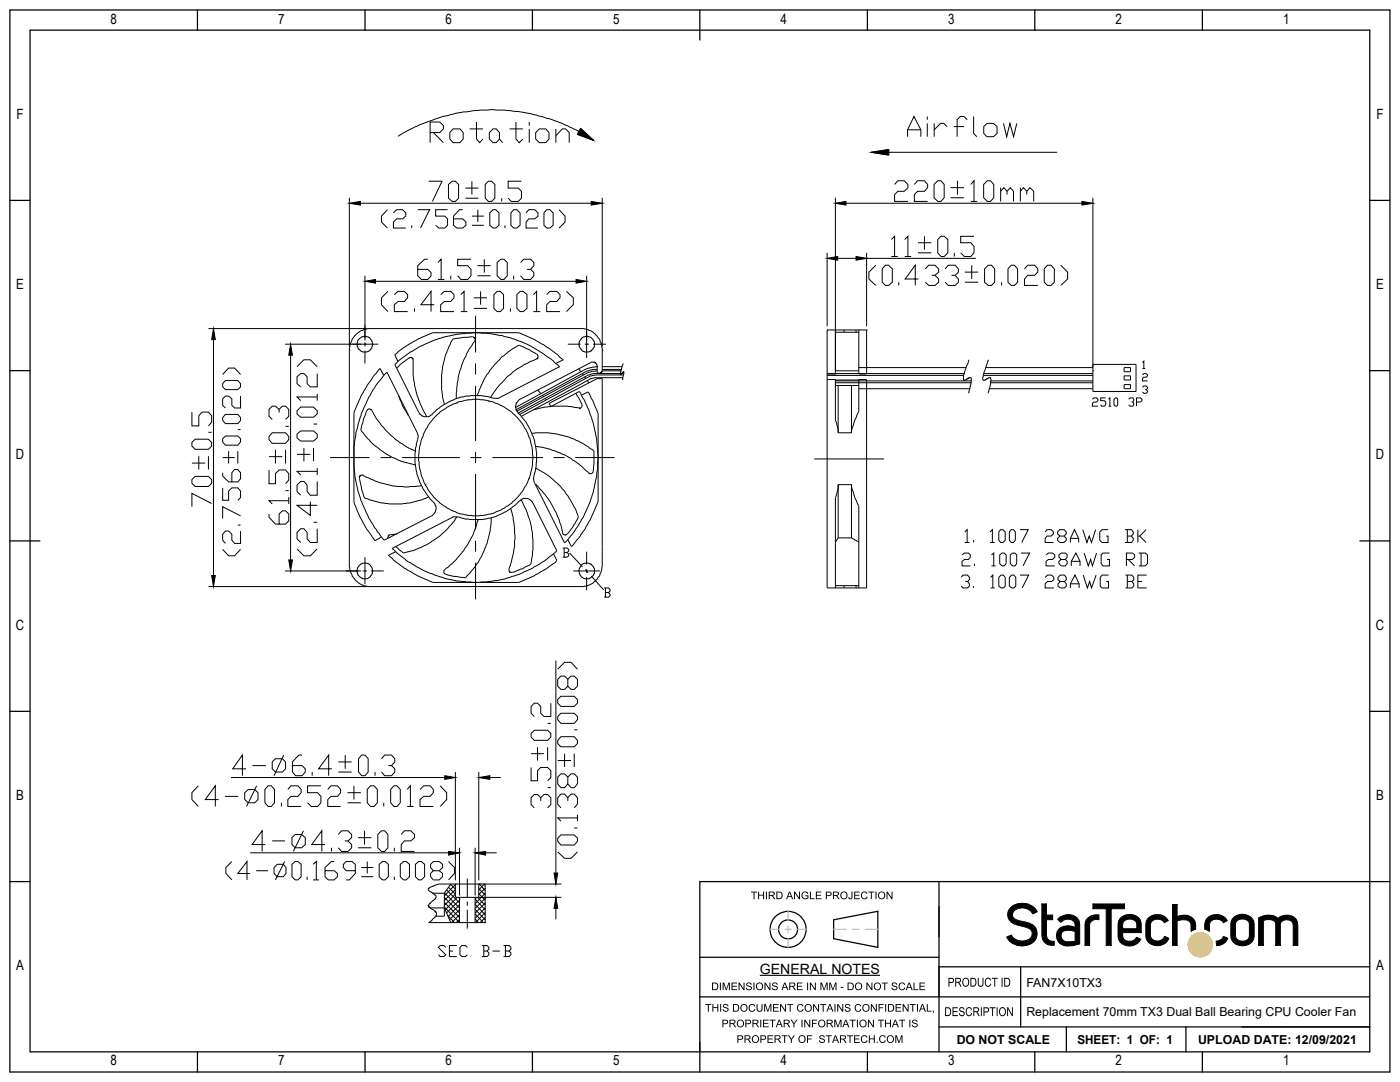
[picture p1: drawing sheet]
<svg xmlns="http://www.w3.org/2000/svg" width="279mm" height="216mm" viewBox="0 0 279 216" stroke-linecap="round" stroke-linejoin="round" font-family="sans-serif">
<defs><g id="words">
<g font-size="2.8">
<text x="22.1" y="4.7">8</text>
<text x="55.5" y="4.7">7</text>
<text x="88.9" y="4.7">6</text>
<text x="122.3" y="4.7">5</text>
<text x="155.8" y="4.7">4</text>
<text x="189.2" y="4.7">3</text>
<text x="222.6" y="4.7">2</text>
<text x="256.1" y="4.7">1</text>
<text x="3.3" y="23.7">F</text>
<text x="274.7" y="23.7">F</text>
<text x="3.2" y="57.7">E</text>
<text x="274.6" y="57.7">E</text>
<text x="3.2" y="91.6">D</text>
<text x="274.6" y="91.6">D</text>
<text x="3.2" y="125.6">C</text>
<text x="274.6" y="125.6">C</text>
<text x="3.2" y="159.6">B</text>
<text x="274.6" y="159.6">B</text>
<text x="3.2" y="193.6">A</text>
<text x="151.6" y="194.3">GENERAL NOTES</text>
<text x="274.6" y="193.6">A</text>
<text x="22.1" y="212.6">8</text>
<text x="55.5" y="212.6">7</text>
<text x="88.9" y="212.6">6</text>
<text x="122.3" y="212.6">5</text>
<text x="155.8" y="212.6">4</text>
<text x="189.2" y="212.6">3</text>
<text x="222.6" y="212.6">2</text>
<text x="256.1" y="212.6">1</text>
</g>
<g font-size="2.5">
<text x="204.8" y="197">FAN7X10TX3</text>
<text x="204.8" y="202.8">Replacement 70mm TX3 Dual Ball Bearing CPU Cooler Fan</text>
<text x="190.9" y="208.3">DO NOT SCALE</text>
<text x="215" y="208.3">SHEET: 1 OF: 1</text>
<text x="239.1" y="208.3">UPLOAD DATE: 12/09/2021</text>
</g>
</g></defs>
<!-- layer: Layer 1 -->
<g fill="none" stroke="#000" stroke-width=".2">
<path d="M201.7 181.1a3.5 3.5 0 0 1 5.3 .8l-.9 .5a2.45 2.45 0 0 0-3.9-.4l-.1 .8a2.14 2.14 0 0 0 2 1.1 2.81 2.81 0 0 1 2.8 1.9 2.33 2.33 0 0 1-2 2.8 3.5 3.5 0 0 1-4-1.6l.9-.4a2.55 2.55 0 0 0 4 .4 1.32 1.32 0 0 0-1.1-2 5.7 5.7 0 0 1-3.3-1.4 1.87 1.87 0 0 1 .3-2.5zM207.9 180.4h.9v2.2h1.3v.9h-1.3v3.2a1.23 1.23 0 0 0 1.6 1.1v.8a2.02 2.02 0 0 1-2.5-1.9zM211.1 183.4a2.66 2.66 0 0 1 4.2 .3l.2 .7v3.9a3.9 3.9 0 0 1-4.2-.2 2.04 2.04 0 0 1-.2-2.4 2.04 2.04 0 0 1 2.1-1l1.4 .4a1.47 1.47 0 0 0-.7-1.6 1.47 1.47 0 0 0-1.7 .1l-.5 .4zM211.9 186.1a2.24 2.24 0 0 1 2.7-.2v1.9a3 3 0 0 1-2.4-.2l-.3-.3-.2-.6zM216.8 183.5a2.48 2.48 0 0 1 2.5-.9v.9h-.3a1.28 1.28 0 0 0-1.5 1v4.1h-1v-4.1zM218.1 180.4h6.3v.9h-2.6v7.3h-1v-7.3h-2.7zM223.6 183.2a2.51 2.51 0 0 1 4.1 .7l.1 2.2h-3.8a1.42 1.42 0 0 0 .6 1.6 1.42 1.42 0 0 0 1.7-.1l.5-.6 .9 .4a2.49 2.49 0 0 1-2.3 1.4 2.49 2.49 0 0 1-2.2-1.5 5.9 5.9 0 0 1 .4-4.1zM224.4 183.7a1.51 1.51 0 0 1 1.9-.1 1.51 1.51 0 0 1 .6 1.7h-2.9v-.8zM229.1 183.3a2.61 2.61 0 0 1 4.1 .4l-.8 .4a1.64 1.64 0 0 0-2.7 0l-.1 2.6a1.49 1.49 0 0 0 1.4 1.1 1.49 1.49 0 0 0 1.4-1l.9 .4a2.47 2.47 0 0 1-2.3 1.5 2.47 2.47 0 0 1-2.3-1.4 5.7 5.7 0 0 1 .4-4zM234 180.5h.9v2.4a2.41 2.41 0 0 1 3.7 1.7v.8l-.9 .4v-1.2a1.18 1.18 0 0 0-1.4-1.1l-1.4 .3v4.8h-.9zM240.9 183.3a2.61 2.61 0 0 1 4 .4l-.7 .4a1.55 1.55 0 0 0-1.6-.7 1.55 1.55 0 0 0-1.2 1.1v1.3l-1-.4 .2-1.6zM242.7 187.8a1.4 1.4 0 0 0 1.5-1l.8 .4a2.29 2.29 0 0 1-2.2 1.5z"/>
<path d="M246.2 183.1a2.61 2.61 0 0 1 4 .7 6.4 6.4 0 0 1-.2 3.9 2.53 2.53 0 0 1-4.3-.3 7.1 7.1 0 0 1 .2-4zM246.8 183.8a1.73 1.73 0 0 1 2.5 .2v2.7a1.42 1.42 0 0 1-.9 1.1 1.42 1.42 0 0 1-1.5-.3l-.3-.8v-2.3zM251.2 183.1a3.4 3.4 0 0 1 3.9 .2 2.45 2.45 0 0 1 3.8 .6l.1 4.7h-.9v-4a1.34 1.34 0 0 0-1.2-1.1 1.34 1.34 0 0 0-1.4 .9v4.2h-.9v-4.2a1.48 1.48 0 0 0-2.1-.8l-.4 .1v4.9h-.9z"/>
</g>
<g fill="none" stroke="#000" stroke-width=".25">
<path d="M2 2h275.4v211.9h-275.4zM6 6h267.4v203.9h-267.4zM39.4 2v4M72.8 2v4M106.3 2v4M139.7 2v6M173.1 2v4M206.5 2v4M240 2v4M2 40h4M273.4 40h4M2 74h4"/>
<path d="M273.4 74h4M2 107.9h6M271.4 107.9h6M2 141.9h4M273.4 141.9h4M2 175.9h4M187.4 175.9v34M277.4 175.9h-137.7v38M139.7 198.9h133.7M139.7 191h47.7M166.4 183.5l8.8-1.7v7.2l-8.8-1.7zM187.4 192.9h86"/>
<path d="M203.7 192.9v12M39.4 209.9v4M72.8 209.9v4M106.3 209.9v4M173.1 209.9v4M187.4 204.9h86M206.5 209.9v4M212.8 204.9v5M236.7 204.9v5M240 209.9v4"/>
<circle cx="157.3" cy="185.4" r="1.89"/>
<circle cx="157.3" cy="185.4" r="3.6"/>
</g>
<circle cx="239.5" cy="188.5" r="2.45" fill="none" stroke="#ffc52b" stroke-width=".2"/>
<path d="M187.4 186.9v-3M187.4 183.9v-3M187.4 192.9v3M187.4 195.9v3" fill="none" stroke="#000" stroke-width=".25" stroke-dasharray="15.2 1.3 1.3 1.3"/>
<path d="M166.4 185.4h8.8" fill="none" stroke="#c0c0c0" stroke-width=".25" stroke-dasharray="15.2 1.3 1.3 1.3" stroke-dashoffset="12.7"/>
<path d="M153.7 185.4h7.2M157.3 189v-7.2" fill="none" stroke="#c0c0c0" stroke-width=".25" stroke-dasharray="15.2 1.3 1.3 1.3" stroke-dashoffset="13.6"/>
<g fill="#000">
<path d="M201.6 181.2a3.5 3.5 0 0 1 5.4 .7l-.9 .5a2.38 2.38 0 0 0-4-.2 1.25 1.25 0 0 0 1.3 1.5 4.6 4.6 0 0 1 3.3 1.4 2.46 2.46 0 0 1-.2 2.6 2.46 2.46 0 0 1-2.3 1 3.3 3.3 0 0 1-3.3-1.7l.9-.4a2.49 2.49 0 0 0 4.1 .2 1.37 1.37 0 0 0-1.3-1.8 4.8 4.8 0 0 1-3.2-1.5 2.07 2.07 0 0 1 .2-2.3zM207.9 180.4h.9v2.2h1.3v.9h-1.3v3.2a1.23 1.23 0 0 0 1.6 1.1v.8a2.01 2.01 0 0 1-2.5-1.9zM211.2 183.3a2.56 2.56 0 0 1 4.2 .7l.1 4.3a4.3 4.3 0 0 1-3.9 0 2.01 2.01 0 0 1-.7-2.3 2.01 2.01 0 0 1 2.1-1.3h.7l.9 .4-.1-.8a1.64 1.64 0 0 0-2.7-.4l-.1 .1-.6-.6zM212.1 185.9a1.29 1.29 0 0 0-.1 1.6 1.29 1.29 0 0 0 1.5 .4l1.1-.1v-1.9l-1-.3-1 .1zM216.9 183.3a2.78 2.78 0 0 1 2.4-.7v.9h-1l-.5 .3-.3 .5v4.3h-1v-4.2z" fill-rule="evenodd"/>
<path d="M223.6 183.2a2.46 2.46 0 0 1 4.2 1v1.9h-3.8v.7a1.47 1.47 0 0 0 2.6 .6l.2-.4 .9 .4a2.48 2.48 0 0 1-2.4 1.4 2.48 2.48 0 0 1-2.1-1.6l-.1-3zM224.3 183.8l-.3 .5v1h2.9v-.9a1.51 1.51 0 0 0-2.5-.7zM246.2 183.1l-.5 .6-.1 .4v2.6a2.4 2.4 0 0 0 1.7 2 2.4 2.4 0 0 0 2.5-.7l.3-.5 .2-.6v-2.5a2.42 2.42 0 0 0-1.6-1.9 2.42 2.42 0 0 0-2.5 .6zM246.9 183.7a1.52 1.52 0 0 1 2.4 .7v2.3a1.48 1.48 0 0 1-1.1 1.1 1.48 1.48 0 0 1-1.5-.6l-.1-.3v-2.6zM218.1 180.4h6.3v.9h-2.6v7.3h-1v-7.3h-2.7zM229.2 183.1a2.58 2.58 0 0 1 4 .6l-.8 .4-.5-.5a1.51 1.51 0 0 0-2.3 .9v2.3a1.51 1.51 0 0 0 1.4 1 1.51 1.51 0 0 0 1.4-1l.9 .4a2.47 2.47 0 0 1-2.3 1.5 2.47 2.47 0 0 1-2.3-1.6v-2.9l.1-.6zM234 180.5v8.1h.9v-4.8l.6-.2a1.64 1.64 0 0 1 2.2 .8v1.4l.9-.4v-.8a2.37 2.37 0 0 0-3.5-1.8l-.2 .1v-2.4zM240.9 183.2a2.62 2.62 0 0 1 4 .5l-.7 .4-.5-.5a1.46 1.46 0 0 0-2.3 .9v1.3l-1-.4 .1-1.4zM242.7 187.8h.2a1.46 1.46 0 0 0 1.3-1l.8 .4a2.18 2.18 0 0 1-2.2 1.4zM251.2 183.1v5.5h.9v-4.9a1.82 1.82 0 0 1 2.5 .5v4.4h.9v-4.2a1.34 1.34 0 0 1 1.4-.9 1.34 1.34 0 0 1 1.2 1.1v4h.9v-4a2.24 2.24 0 0 0-3.6-1.6 .4 .4 0 0 1-.7 0 3.6 3.6 0 0 0-3.5 .1z" fill-rule="evenodd"/>
</g>
<circle cx="239.5" cy="188.5" r="2.43" fill="#ffc52b"/>
<g fill="#000">
<path d="M176.9 177.9h.2l.8 1.2v-1.2h.2v1.5h-.2l-.8-1.2v1.2h-.2zM175.4 178.7a.6 .6 0 0 0 1.2 0 .6 .6 0 0 0-1.2 0zM175.2 178.7a.8 .8 0 0 1 1.6 0 .8 .8 0 0 1-1.6 0zM174.7 177.9h.2v1.5h-.2zM173.3 177.9h1.2v.2h-.5v1.3h-.2v-1.3h-.5zM172 178.1l.3-.2h.4l.4 .4-.2 .1a.53 .53 0 0 0-.8-.2 .53 .53 0 0 0 0 .8 .46 .46 0 0 0 .5 .3 .46 .46 0 0 0 .4-.4h.2a.74 .74 0 0 1-1.2 .4 .74 .74 0 0 1 0-1.2zM170.5 177.9h1.1v.2h-.9v.5h.8v.1h-.8v.5h.9v.2h-1.1zM169.9 177.9h.2v1a.42 .42 0 0 1-.4 .5 .42 .42 0 0 1-.4-.4h.2v.1a.23 .23 0 0 0 .3 .2 .23 .23 0 0 0 .1-.3zM167.9 178.7a.57 .57 0 0 0 1.1 0 .57 .57 0 0 0-1.1 0zM167.7 178.7a.76 .76 0 0 1 1.5 0 .76 .76 0 0 1-1.5 0zM166.4 178.1v.5h.5a.26 .26 0 0 0 .3-.2 .26 .26 0 0 0-.3-.3zM166.2 177.9h.7a.42 .42 0 0 1 .5 .4 .42 .42 0 0 1-.4 .4l.6 .7h-.3l-.4-.6-.2-.1h-.3v.7h-.2zM165 178.1v.5h.6a.28 .28 0 0 0 .2-.3 .28 .28 0 0 0-.4-.2zM164.8 177.9h.6a.46 .46 0 0 1 .6 .4 .46 .46 0 0 1-.6 .5h-.4v.6h-.2zM162.8 177.9h1.1v.2h-.9v.5h.9v.1h-.9v.5h1v.2h-1.2zM161.6 177.9h.2v1.3h.8v.2h-1zM160.1 178.1a.7 .7 0 0 1 1.2 .2l-.2 .1a.59 .59 0 0 0-.8-.2 .59 .59 0 0 0-.1 .8 .59 .59 0 0 0 .8 .2l.1-.1v-.3h-.4v-.1l.6-.1v.6a.82 .82 0 0 1-1.1 .1 .82 .82 0 0 1-.1-1.2zM158.5 177.9h.2l.8 1.2v-1.2h.2v1.5h-.2l-.8-1.2v1.2h-.2zM157.6 178.1l-.3 .7h.5zM157.5 177.9h.2l.6 1.5h-.2l-.2-.4h-.6l-.2 .4h-.2zM155.1 178.1v1.1a.62 .62 0 0 0 .9-.5 .62 .62 0 0 0-.9-.6zM154.9 177.9h.6a.76 .76 0 0 1 .7 .8 .76 .76 0 0 1-.7 .7h-.6zM153.6 178.1v.5h.4a.26 .26 0 0 0 .4-.2 .26 .26 0 0 0-.3-.3zM153.4 177.9h.7a.42 .42 0 0 1 .5 .4 .42 .42 0 0 1-.4 .4l.5 .7h-.2l-.4-.6-.3-.1h-.2v.7h-.2zM152.9 177.9h.2v1.5h-.2zM151.3 177.9h.2v.6h.8v-.6h.2v1.5h-.2v-.7h-.8v.7h-.2zM149.9 177.9h1.2v.2h-.5v1.3h-.2v-1.3h-.5z"/>
<path d="M183.5 196.1h1.1v.1h-.9v.5h.8v.2h-.8v.5h.9v.2h-1.1zM182.3 196.1h.2v1.3h.8v.2h-1zM181.4 196.2l-.2 .8h.5zM181.3 196.1h.2l.7 1.5h-.3l-.1-.5h-.7l-.1 .5h-.3zM179.5 196.2l.3-.1h.4l.4 .4h-.2a.53 .53 0 0 0-.7-.2 .53 .53 0 0 0-.1 .8 .46 .46 0 0 0 .5 .3 .46 .46 0 0 0 .4-.4l.2 .1a.74 .74 0 0 1-1.2 .3 .74 .74 0 0 1 0-1.2zM178.1 196.1a.6 .6 0 0 1 1 .4h-.2a.33 .33 0 0 0-.4-.3 .33 .33 0 0 0-.3 .4 .78 .78 0 0 1 .9 .7 .64 .64 0 0 1-.7 .3 .64 .64 0 0 1-.5-.5h.2a.37 .37 0 0 0 .4 .4 .37 .37 0 0 0 .3-.5l-.1-.1a.56 .56 0 0 1-.5-.1 .56 .56 0 0 1-.2-.6zM176 196.1h1.2v.1h-.5v1.4h-.2v-1.4h-.5zM174.6 196.8a.57 .57 0 0 0 1.1 0 .57 .57 0 0 0-1.1 0zM174.4 196.8a.76 .76 0 0 1 1.5 0 .76 .76 0 0 1-1.5 0zM172.9 196.1h.2l.8 1.1v-1.1h.2v1.5h-.2l-.8-1.2v1.2h-.2zM170.8 196.8a.6 .6 0 0 0 1.2 0 .6 .6 0 0 0-1.2 0zM170.6 196.8a.76 .76 0 0 1 1.5 0 .76 .76 0 0 1-1.5 0zM169.4 196.2v1.2a.62 .62 0 0 0 .8-.6 .62 .62 0 0 0-.8-.6zM169.2 196.1h.5a.76 .76 0 0 1 .7 .7 .76 .76 0 0 1-.7 .8h-.5zM167.8 196.9h.5v.2h-.5zM165.5 196.1h.3l.4 1.3 .5-1.3h.2v1.5h-.1v-1.3l-.5 1.3h-.2l-.4-1.3v1.3h-.2zM163.7 196.1h.3l.5 1.3 .4-1.3h.3v1.5h-.2v-1.3l-.5 1.3h-.1l-.5-1.3v1.3h-.2zM161.6 196.1h.2l.8 1.1v-1.1h.2v1.5h-.2l-.8-1.2v1.2h-.2zM161.1 196.1h.2v1.5h-.2zM159 196.1h1.1v.1h-.9v.5h.9v.2h-.9v.5h1v.2h-1.2zM157.7 196.2v.5h.4a.26 .26 0 0 0 .4-.2 .26 .26 0 0 0-.3-.3zM157.5 196.1h.7a.42 .42 0 0 1 .5 .3 .42 .42 0 0 1-.4 .5l.5 .7h-.2l-.4-.6-.3-.1h-.2v.7h-.2zM156.6 196.2l-.2 .8h.5zM156.5 196.1h.2l.7 1.5h-.3l-.2-.5h-.6l-.2 .5h-.2zM154.2 196.1a.6 .6 0 0 1 1 .4h-.2a.33 .33 0 0 0-.4-.3 .33 .33 0 0 0-.3 .4 .78 .78 0 0 1 .9 .7 .64 .64 0 0 1-.6 .3 .64 .64 0 0 1-.6-.5h.2a.37 .37 0 0 0 .4 .4 .37 .37 0 0 0 .3-.5v-.1a.56 .56 0 0 1-.6-.1 .56 .56 0 0 1-.1-.6zM152.6 196.1h.2l.8 1.1v-1.1h.2v1.5h-.2l-.8-1.2v1.2h-.2zM151.1 196.8a.57 .57 0 0 0 1.1 0 .57 .57 0 0 0-1.1 0zM150.9 196.8a.76 .76 0 0 1 1.5 0 .76 .76 0 0 1-1.5 0zM150.4 196.1h.2v1.5h-.2zM149.1 196.1a.6 .6 0 0 1 .9 .4h-.2a.33 .33 0 0 0-.3-.3 .33 .33 0 0 0-.3 .4 .78 .78 0 0 1 .8 .7 .64 .64 0 0 1-.6 .3 .64 .64 0 0 1-.5-.5h.1a.37 .37 0 0 0 .5 .4 .37 .37 0 0 0 .3-.5l-.1-.1a.56 .56 0 0 1-.6-.1 .56 .56 0 0 1-.1-.6zM147.4 196.1h.2l.8 1.1v-1.1h.2v1.5h-.2l-.8-1.2v1.2h-.2zM146 196.1h1.1v.1h-.9v.5h.8v.2h-.8v.5h.9v.2h-1.1zM144.2 196.1h.3l.4 1.3 .5-1.3h.3v1.5h-.2v-1.3l-.5 1.3h-.2l-.4-1.3v1.3h-.2zM143.7 196.1h.2v1.5h-.2zM142.3 196.2v1.2a.62 .62 0 0 0 .9-.6 .62 .62 0 0 0-.9-.6zM142.1 196.1h.5a.76 .76 0 0 1 .8 .7 .76 .76 0 0 1-.7 .8h-.6z"/>
<path d="M200.6 195.3v1.4a.69 .69 0 0 0 .8-.7 .69 .69 0 0 0-.8-.7zM200.4 195.1h.5a.91 .91 0 0 1 .7 .9 .91 .91 0 0 1-.7 .9h-.5zM199.9 195.1h.2v1.8h-.2zM198 195.1h1.1v.2h-.5v1.6h-.2v-1.6h-.4zM196.7 195.3a.59 .59 0 0 1 .7-.2 .59 .59 0 0 1 .4 .5h-.2a.47 .47 0 0 0-.6-.3 .47 .47 0 0 0-.3 .7 .48 .48 0 0 0 .3 .7 .48 .48 0 0 0 .6-.4h.2a.67 .67 0 0 1-.8 .6 .67 .67 0 0 1-.5-.9zM195.1 195.1h.2v1a.41 .41 0 0 0 .4 .6 .41 .41 0 0 0 .4-.6v-1h.2v1a.6 .6 0 0 1-.6 .8 .6 .6 0 0 1-.6-.8zM193.9 195.3v1.4a.69 .69 0 0 0 .8-.7 .69 .69 0 0 0-.8-.7zM193.7 195.1h.5a.91 .91 0 0 1 .7 .9 .91 .91 0 0 1-.7 .9h-.5zM192.4 195.5a.72 .72 0 0 0-.1 .7 .72 .72 0 0 0 .6 .5 .72 .72 0 0 0 .3-.9 .72 .72 0 0 0-.7-.5zM192.2 195.3a.75 .75 0 0 1 1 0 .75 .75 0 0 1 .2 .9 .7 .7 0 0 1-.8 .7 .7 .7 0 0 1-.6-.9zM190.8 195.3v.6h.4a.3 .3 0 0 0 .4-.3 .3 .3 0 0 0-.3-.3zM190.6 195.1h.7a.48 .48 0 0 1 .5 .4 .48 .48 0 0 1-.4 .6l.5 .8h-.2l-.4-.7-.3-.1h-.2v.8h-.2zM189.5 195.3v.7h.4a.32 .32 0 0 0 .3-.4 .32 .32 0 0 0-.4-.3zM189.3 195.1h.5a.53 .53 0 0 1 .6 .5 .53 .53 0 0 1-.6 .6h-.3v.7h-.2z"/>
<path d="M178.7 206.6h.3l.4 1.3 .5-1.3h.2v1.5h-.2v-1.3l-.4 1.3h-.2l-.4-1.3v1.3h-.2zM177.2 207.3a.57 .57 0 0 0 1.1 0 .57 .57 0 0 0-1.1 0zM177 207.3a.76 .76 0 0 1 1.5 0 .76 .76 0 0 1-1.5 0zM175.6 206.8l.4-.2h.4l.4 .4h-.2a.53 .53 0 0 0-.8-.1 .53 .53 0 0 0-.1 .8 .46 .46 0 0 0 .5 .2 .46 .46 0 0 0 .4-.3h.2a.74 .74 0 0 1-1.2 .4 .74 .74 0 0 1 0-1.2zM174.9 207.9h.3v.2h-.3zM173.4 206.6h.2v.6h.8v-.6h.2v1.5h-.2v-.7h-.8v.7h-.2zM172 206.8l.3-.2h.4l.4 .4h-.2a.53 .53 0 0 0-.8-.1 .53 .53 0 0 0 0 .8 .46 .46 0 0 0 .4 .2 .46 .46 0 0 0 .4-.3h.2a.74 .74 0 0 1-1.1 .4 .74 .74 0 0 1 0-1.2zM170.5 206.6h1v.2h-.8v.4h.8v.2h-.8v.5h.9v.2h-1.1zM169 206.6h1.2v.2h-.5v1.3h-.2v-1.3h-.5zM167.8 206.7v.6h.5a.26 .26 0 0 0 .3-.3 .26 .26 0 0 0-.3-.3zM167.6 206.6h.7a.42 .42 0 0 1 .5 .3 .42 .42 0 0 1-.4 .5l.6 .7h-.3l-.4-.6-.2-.1h-.3v.7h-.2zM166.7 206.7l-.2 .8h.5zM166.6 206.6h.2l.7 1.5h-.3l-.1-.5h-.7l-.1 .5h-.2zM164.8 206.6h1.2v.2h-.5v1.3h-.2v-1.3h-.5zM163.6 206.7a.6 .6 0 0 1 1 .3h-.2a.33 .33 0 0 0-.4-.3 .33 .33 0 0 0-.2 .4 .78 .78 0 0 1 .8 .7 .64 .64 0 0 1-.6 .3 .64 .64 0 0 1-.6-.5h.2a.37 .37 0 0 0 .4 .4 .37 .37 0 0 0 .4-.5h-.1a.56 .56 0 0 1-.6-.2 .56 .56 0 0 1-.1-.5zM161.1 206.6h1v.2h-.8v.4h.7v.2h-.7v.7h-.2zM159.5 207.3a.6 .6 0 0 0 1.2 0 .6 .6 0 0 0-1.2 0zM159.3 207.3a.8 .8 0 0 1 1.6 0 .8 .8 0 0 1-1.6 0zM157.2 206.6h.3l.4 .7 .5-.7h.2l-.6 .9v.6h-.2v-.6zM156 206.6h1.2v.2h-.5v1.3h-.2v-1.3h-.5zM154.8 206.7v.6h.4a.26 .26 0 0 0 .4-.3 .26 .26 0 0 0-.3-.3zM154.6 206.6h.6a.42 .42 0 0 1 .6 .3 .42 .42 0 0 1-.4 .5l.5 .7h-.2l-.4-.6-.3-.1h-.2v.7h-.2zM153.2 206.6h1.1v.2h-.9v.4h.8v.2h-.8v.5h.9v.2h-1.1zM152 206.8v.5h.5a.28 .28 0 0 0 .2-.4 .28 .28 0 0 0-.4-.1zM151.8 206.6h.5a.47 .47 0 0 1 .6 .4 .47 .47 0 0 1-.6 .5h-.3v.6h-.2zM150.2 207.3a.6 .6 0 0 0 1.2 0 .6 .6 0 0 0-1.2 0zM150 207.3a.8 .8 0 0 1 1.6 0 .8 .8 0 0 1-1.6 0zM148.8 206.7v.6h.4a.26 .26 0 0 0 .4-.3 .26 .26 0 0 0-.3-.3zM148.6 206.6h.7a.42 .42 0 0 1 .5 .3 .42 .42 0 0 1-.4 .5l.5 .7h-.2l-.4-.6-.3-.1h-.2v.7h-.2zM147.4 206.8v.5h.5a.28 .28 0 0 0 .2-.4 .28 .28 0 0 0-.3-.1zM147.2 206.6h.5a.47 .47 0 0 1 .6 .4 .47 .47 0 0 1-.5 .5h-.4v.6h-.2z"/>
<path d="M182.2 203.6a.6 .6 0 0 1 .9 .3h-.2a.33 .33 0 0 0-.3-.3 .33 .33 0 0 0-.3 .4 .78 .78 0 0 1 .8 .7 .64 .64 0 0 1-.6 .3 .64 .64 0 0 1-.5-.5h.1a.37 .37 0 0 0 .5 .4 .37 .37 0 0 0 .3-.5h-.1a.56 .56 0 0 1-.6-.2 .56 .56 0 0 1-.1-.6zM181.5 203.5h.2v1.5h-.2zM179.4 203.5h1.2v.1h-.5v1.4h-.2v-1.4h-.5zM178.7 203.6l-.3 .8h.5zM178.6 203.5h.2l.6 1.5h-.2l-.2-.5h-.6l-.2 .5h-.2zM176.6 203.5h.2v.6h.8v-.6h.2v1.5h-.2v-.7h-.8v.7h-.2zM175.2 203.5h1.2v.1h-.5v1.4h-.2v-1.4h-.5zM173.2 203.5h.2l.8 1.2v-1.2h.2v1.5h-.2l-.8-1.2v1.2h-.2zM171.7 204.2a.57 .57 0 0 0 1.1 0 .57 .57 0 0 0-1.1 0zM171.5 204.2a.76 .76 0 0 1 1.5 0 .76 .76 0 0 1-1.5 0zM171 203.5h.2v1.5h-.2zM169.6 203.5h1.2v.1h-.5v1.4h-.2v-1.4h-.5zM168.8 203.6l-.3 .8h.6zM168.7 203.5h.2l.6 1.5h-.2l-.2-.5h-.6l-.2 .5h-.2zM166.5 203.5h.3l.4 1.3 .5-1.3h.2v1.5h-.1v-1.3l-.5 1.3h-.2l-.4-1.3v1.3h-.2zM165.2 203.6v.5h.4a.26 .26 0 0 0 .4-.2 .26 .26 0 0 0-.3-.3zM165 203.5h.7a.42 .42 0 0 1 .5 .3 .42 .42 0 0 1-.4 .5l.5 .7h-.2l-.4-.6-.3-.1h-.2v.7h-.2zM163.5 204.2a.57 .57 0 0 0 1.1 0 .57 .57 0 0 0-1.1 0zM163.3 204.2a.76 .76 0 0 1 1.5 0 .76 .76 0 0 1-1.5 0zM162.1 203.5h1v.1h-.8v.5h.7v.2h-.7v.7h-.2zM160.5 203.5h.2l.8 1.2v-1.2h.2v1.5h-.2l-.8-1.2v1.2h-.2zM160 203.5h.2v1.5h-.2zM157.8 203.5h.2l.5 .7 .4-.7h.3l-.6 .8v.7h-.2v-.7zM156.6 203.6v.5h.4a.26 .26 0 0 0 .4-.2 .26 .26 0 0 0-.3-.3zM156.4 203.5h.7a.42 .42 0 0 1 .5 .3 .42 .42 0 0 1-.4 .5l.5 .7h-.2l-.4-.6-.3-.1h-.2v.7h-.2zM155.5 203.6l-.2 .8h.5zM155.4 203.5h.2l.6 1.5h-.2l-.2-.5h-.6l-.2 .5h-.2zM153.6 203.5h1.2v.1h-.5v1.4h-.2v-1.4h-.5zM152.3 203.5h1.1v.1h-.9v.5h.8v.2h-.8v.5h.9v.2h-1.1zM151.7 203.5h.2v1.5h-.2zM150.4 203.6v.5h.4a.26 .26 0 0 0 .4-.2 .26 .26 0 0 0-.4-.3zM150.2 203.5h.6a.42 .42 0 0 1 .6 .3 .42 .42 0 0 1-.4 .5l.5 .7h-.3l-.4-.6-.2-.1h-.2v.7h-.2zM149 203.6v.6h.5a.28 .28 0 0 0 .2-.4 .28 .28 0 0 0-.4-.2zM148.8 203.5h.5a.46 .46 0 0 1 .6 .4 .46 .46 0 0 1-.6 .5h-.3v.6h-.2zM147.2 204.2a.6 .6 0 0 0 1.2 0 .6 .6 0 0 0-1.2 0zM147 204.2a.8 .8 0 0 1 1.6 0 .8 .8 0 0 1-1.6 0zM145.8 203.6v.5h.4a.26 .26 0 0 0 .4-.2 .26 .26 0 0 0-.3-.3zM145.6 203.5h.7a.42 .42 0 0 1 .5 .3 .42 .42 0 0 1-.4 .5l.5 .7h-.2l-.4-.6-.3-.1h-.2v.7h-.2zM144.4 203.6v.6h.5a.28 .28 0 0 0 .2-.4 .28 .28 0 0 0-.3-.2zM144.2 203.5h.5a.47 .47 0 0 1 .6 .4 .47 .47 0 0 1-.5 .5h-.4v.6h-.2z"/>
<path d="M186.2 201.7h.2l-.2 .5zM185 200.4h.2v1.3h.7v.2h-.9zM184.1 200.5l-.3 .7h.5zM184 200.4h.2l.6 1.5h-.2l-.2-.5h-.6l-.2 .5h-.2zM183 200.4h.2v1.5h-.2zM181.6 200.4h1.2v.1h-.5v1.4h-.2v-1.4h-.5zM180.1 200.4h.2l.8 1.1v-1.1h.2v1.5h-.2l-.8-1.2v1.2h-.2zM178.7 200.4h1.1v.1h-.9v.5h.9v.2h-.9v.5h1v.2h-1.2zM177.4 200.5v1.2a.62 .62 0 0 0 .9-.6 .62 .62 0 0 0-.9-.6zM177.2 200.4h.5a.76 .76 0 0 1 .8 .7 .76 .76 0 0 1-.7 .8h-.6zM176.7 200.4h.2v1.5h-.2zM175.3 200.4h1.1v.1h-.9v.5h.7v.2h-.7v.7h-.2zM173.8 200.4h.2l.8 1.1v-1.1h.2v1.5h-.2l-.8-1.2v1.2h-.2zM172.3 201.1a.57 .57 0 0 0 1.1 0 .57 .57 0 0 0-1.1 0zM172.1 201.1a.76 .76 0 0 1 1.5 0 .76 .76 0 0 1-1.5 0zM170.8 200.5l.3-.2 .4 .1 .4 .4h-.2a.53 .53 0 0 0-.8-.2 .53 .53 0 0 0-.1 .8 .46 .46 0 0 0 .5 .3 .46 .46 0 0 0 .4-.4l.2 .1a.74 .74 0 0 1-1.1 .3 .74 .74 0 0 1 0-1.2zM168.8 200.4a.6 .6 0 0 1 .9 .4h-.2a.33 .33 0 0 0-.3-.3 .33 .33 0 0 0-.3 .4 .78 .78 0 0 1 .8 .7 .64 .64 0 0 1-.6 .3 .64 .64 0 0 1-.5-.5h.1a.37 .37 0 0 0 .5 .3 .37 .37 0 0 0 .3-.4l-.1-.1a.56 .56 0 0 1-.6-.1 .56 .56 0 0 1-.1-.6zM167.1 200.4h.2l.8 1.1v-1.1h.2v1.5h-.2l-.8-1.2v1.2h-.2zM166.5 200.4h.2v1.5h-.2zM165.6 200.5l-.2 .7h.5zM165.5 200.4h.2l.6 1.5h-.2l-.2-.5h-.6l-.2 .5h-.2zM163.7 200.4h1.2v.1h-.5v1.4h-.2v-1.4h-.5zM162.3 200.4h.2l.8 1.1v-1.1h.2v1.5h-.2l-.8-1.2v1.2h-.2zM160.8 201.1a.57 .57 0 0 0 1.1 0 .57 .57 0 0 0-1.1 0zM160.6 201.1a.76 .76 0 0 1 1.5 0 .76 .76 0 0 1-1.5 0zM159.2 200.5l.4-.2 .4 .1 .4 .4h-.2a.53 .53 0 0 0-.8-.2 .53 .53 0 0 0-.1 .8 .46 .46 0 0 0 .5 .3 .46 .46 0 0 0 .4-.4l.2 .1a.74 .74 0 0 1-1.2 .3 .74 .74 0 0 1 0-1.2zM157.1 200.4h1.2v.1h-.5v1.4h-.2v-1.4h-.5zM155.7 200.4h.2l.8 1.1v-1.1h.2v1.5h-.2l-.8-1.2v1.2h-.2zM154.3 200.4h1.1v.1h-.9v.5h.8v.2h-.8v.5h.9v.2h-1.1zM152.5 200.4h.3l.4 1.2 .5-1.2h.3v1.5h-.2v-1.3l-.5 1.3h-.2l-.4-1.3v1.3h-.2zM151 200.4h.2v.8a.4 .4 0 0 0 .3 .5 .4 .4 0 0 0 .5-.2v-1.1h.2v.8a.6 .6 0 0 1-.6 .7 .6 .6 0 0 1-.6-.7zM149.6 200.5l.3-.2 .4 .1 .4 .4h-.2a.53 .53 0 0 0-.8-.2 .53 .53 0 0 0 0 .8 .46 .46 0 0 0 .4 .3 .46 .46 0 0 0 .4-.4l.2 .1a.74 .74 0 0 1-1.1 .3 .74 .74 0 0 1 0-1.2zM148 201.1a.57 .57 0 0 0 1.1 0 .57 .57 0 0 0-1.1 0zM147.7 201.1a.8 .8 0 0 1 1.6 0 .8 .8 0 0 1-1.6 0zM146.5 200.5v1.2a.62 .62 0 0 0 .8-.6 .62 .62 0 0 0-.8-.6zM146.3 200.4h.5a.76 .76 0 0 1 .7 .7 .76 .76 0 0 1-.7 .8h-.5zM144.4 200.4a.6 .6 0 0 1 1 .4h-.2a.33 .33 0 0 0-.4-.3 .33 .33 0 0 0-.3 .4 .78 .78 0 0 1 .9 .7 .64 .64 0 0 1-.7 .3 .64 .64 0 0 1-.5-.5h.2a.37 .37 0 0 0 .4 .3 .37 .37 0 0 0 .3-.4l-.1-.1a.56 .56 0 0 1-.5-.1 .56 .56 0 0 1-.2-.6zM143.7 200.4h.2v1.5h-.2zM142.2 200.4h.2v.6h.8v-.6h.2v1.5h-.2v-.7h-.8v.7h-.2zM140.8 200.4h1.2v.1h-.5v1.4h-.2v-1.4h-.5z"/>
<path d="M201 201h.2l.8 1.4v-1.4h.1v1.8h-.2l-.7-1.4v1.4h-.2zM199.7 201.3a.72 .72 0 0 0-.1 .8 .72 .72 0 0 0 .7 .4 .72 .72 0 0 0 .3-.8 .72 .72 0 0 0-.7-.5zM199.6 201.2a.75 .75 0 0 1 1-.1 .75 .75 0 0 1 .1 1 .7 .7 0 0 1-.8 .7 .7 .7 0 0 1-.5-.9zM198.9 201h.2v1.8h-.2zM197.5 201h1.2v.2h-.5v1.6h-.2v-1.6h-.5zM196.5 201.2v.6h.3a.32 .32 0 0 0 .4-.3 .32 .32 0 0 0-.4-.3zM196.3 201h.5a.53 .53 0 0 1 .6 .5 .53 .53 0 0 1-.6 .5h-.3v.8h-.2zM195.7 201h.2v1.8h-.2zM194.4 201.2v.6h.5a.3 .3 0 0 0 .3-.3 .3 .3 0 0 0-.3-.3zM194.2 201h.7a.48 .48 0 0 1 .5 .4 .48 .48 0 0 1-.4 .5l.5 .9h-.2l-.4-.7-.2-.1h-.3v.8h-.2zM192.9 201.2a.59 .59 0 0 1 .7-.2 .59 .59 0 0 1 .4 .5h-.2a.47 .47 0 0 0-.6-.3 .47 .47 0 0 0-.3 .7 .48 .48 0 0 0 .3 .6 .48 .48 0 0 0 .6-.4l.2 .1a.67 .67 0 0 1-.8 .5 .67 .67 0 0 1-.5-.8zM191.6 201.1a.54 .54 0 0 1 .6-.1 .54 .54 0 0 1 .3 .5h-.2a.31 .31 0 0 0-.4-.4 .31 .31 0 0 0-.1 .5 .58 .58 0 0 1 .7 .7 .58 .58 0 0 1-.8 .4l-.3-.3v-.2h.2a.36 .36 0 0 0 .1 .4 .36 .36 0 0 0 .5-.1 .36 .36 0 0 0-.1-.5 .56 .56 0 0 1-.6-.3 .56 .56 0 0 1 .1-.6zM190.1 201h1v.2h-.8v.5h.8v.2h-.8v.6h.9v.3h-1.1zM188.8 201.2v1.3a.69 .69 0 0 0 .8-.6 .69 .69 0 0 0-.8-.7zM188.6 201h.5a.91 .91 0 0 1 .7 .9 .91 .91 0 0 1-.7 .9h-.5z"/>
</g>
<path d="M151.6 194.6h24" fill="none" stroke="#000" stroke-width=".22"/>
<!-- layer: Layer 2 -->
<g fill="none" stroke="#000" stroke-width=".2">
<path d="M69.7 39.5v29.6M79.4 27.2a37 37 0 0 1 16.4-5.2 40.6 40.6 0 0 1 11.3 1 38.2 38.2 0 0 1 11.3 5M85.6 36.2h2.6l-1.9 4M85.8 26.5h2l.7-.8v-.6l-.7-.8h-2v4.2M86.5 26.5l2 2M89.5 36.8l.7-.6h.7l.6 .6v2.7l-.6 .7h-.7l-.7-.7zM90.4 25.7h1.4l.6 .8v1.2l-.6 .8h-1.4l-.6-.8v-1.2zM92.9 39.6h2.6M92.9 37.5h2.6M93.7 25.7h2.7M94.2 36.2v2.6M95.1 24.3v3.4l.6 .8 .7-.8"/>
<path d="M96.8 36.8l.7-.6h.6l.7 .6v2.7l-.7 .7h-.6l-.7-.7zM98.4 25.7h.6l.7 .8v1.2l-.7 .8h-.6l-.7-.8v-1.2zM99.7 27.7l.6 .8M100.1 39.5v.7M101.7 25.7h2.6M103 24.3v3.4l.6 .8 .7-.8M104.1 36.2h-2.7v1.3h2l.7 .7v1.4l-.7 .6h-1.3l-.7-.6M105.6 24.3v.8M105.6 25.7v2.8M107.6 25.7h1.3l.7 .8v1.2l-.7 .8h-1.3l-.7-.8v-1.2zM110.9 27.1l1.3-1.4h.7l.7 .8v2M110.9 25.7v2.8"/>
<path d="M115.9 25.6l2.5 2.4-3.2-1.2zM120.2 39.5v29.6M166.7 39.5v35.1M173.9 30.4l3.5-.6v1.1zM174.2 30.4h36.8M178.5 36.8l.7-.7h1.3l.7 .7v.6l-.7 .8h-1.3l-.7 .6v1.4h2.7M181.1 27.3v-1.4l1.3-2.7 1.4 2.7v1.4M181.1 25.9h2.7M182.5 36.8l.6-.7h1.4l.6 .7v.6l-.6 .8h-1.4l-.6 .6v1.4h2.6M185.1 23.2v.7M185.1 24.6v2.7M186.4 36.8l.7-.7h.7l.6 .7v2.7l-.6 .7h-.7l-.7-.7z"/>
<path d="M186.4 24.6v2.7M189 25.3l-.6-.7h-.7l-1.3 1.3M189.7 39.5h2.7M189.7 37.4h2.7M190.4 25.3h2M191.1 36.1v2.7M193 23.9l-.6-.7h-.7l-.7 .7v3.4M193.7 36.8l.7-.7v4.1M194.3 23.2v3.4l.7 .7M196.3 36.8l.7-.7h.7l.6 .7v2.7l-.6 .7h-.7l-.7-.7zM197 24.6h1.3l.7 .7v1.3l-.7 .7h-1.3l-.7-.7v-1.3zM199.7 38.2l.6-.8 .7 .8v.6"/>
<path d="M199.7 37.4v2.8M200.3 24.6l.6 2.7 .6-2.7 .8 2.7 .6-2.7M201 38.2l.6-.8 .7 .8v2M203.6 38.2l.7-.8 .6 .8v.6M203.6 37.4v2.8M204.9 38.2l.7-.8 .7 .8v2M218.1 39.5v38.6h8.6v-5.4h-8.6M69.7 40.6l2.2-.4v.7zM71.9 40.6h46.1M72.8 56.1l2.1-.3v.7zM72.8 55v12.9M74.9 56.1h40.1"/>
<path d="M77.3 41.8l-1.2 1.3v1.2l1.2 1.2M77.4 58.1l-1.3 1.3v1.4l1.3 1.4M78.5 42.5l.7-.7h1.1l.7 .7v.6l-.7 .6h-1.1l-.7 .6v1.2h2.5M78.7 58.8l.7-.7h1.3l.7 .7v.6l-.7 .8h-1.3l-.7 .6v1.4h2.7M82.2 45v.5M83.4 41.8h2.3l-1.8 3.7M85.4 51.7h-.7l-1.3 1.3v2l.7 .8h1.3l.6-.8v-.6l-.6-.7h-2M87.4 52.4l.6-.7v4.1M87.4 55.8h1.3M87.9 58.8l.8-.7h1.3l.6 .7v.6l-.6 .8h-1.3l-.8 .6v1.4h2.7M89.3 41.8h-2.4v1.3h1.9l.5 .6v1.3l-.5 .5h-1.2l-.7-.5M90 55v.8"/>
<path d="M92 58.8l.6-.7v4.1M92.3 41.8h-.6l-1.2 1.3v1.9l.7 .5h1.1l.7-.5v-.7l-.7-.6h-1.8M94 51.7h-2.7v1.3h2.1l.6 .7v1.3l-.6 .8h-1.4l-.7-.8M94.2 45h2.4M94.2 43.1h2.4M94.5 59.4h2.7M95.3 55h2.6M95.3 53h2.6M95.4 41.8v2.5M95.9 58.1v2.7M96.6 51.7v2.7M97.7 42.5l.7-.7h.5l.7 .7v2.5l-.7 .5h-.5l-.7-.5z"/>
<path d="M98.6 58.8l.6-.7h.7l.6 .7v2.7l-.6 .7h-.7l-.6-.7zM99.2 52.4l.7-.7h.7l.6 .7v2.6l-.6 .8h-.7l-.7-.8zM100.8 45v.5M102.5 41.8h.7l.6 .7v2.5l-.6 .5h-.7l-.5-.5v-2.5zM102.5 55v.8M103.2 58.8l.6-.7h.6l.8 .7v2.7l-.8 .7h-.6l-.6-.7zM103.9 52.4l.6-.7h1.4l.6 .7v.6l-.6 .7h-.7M105 42.5l.5-.7h1.2l.7 .7v.6l-.7 .6h-1.2l-.5 .6v1.2h2.4M105.9 53.7l.6 .7v.6l-.6 .8h-1.4l-.6-.8M106.4 58.8l.7-.7v4.1M109.1 58.8l.6-.7h1.4l.7 .7v.6l-.7 .8h-1.4l-.6 .6v1.4h2.7M109.1 41.8h.6l.7 .7v2.5l-.7 .5h-.6l-.5-.5v-2.5z"/>
<path d="M111.6 41.8l1.2 1.3v1.2l-1.2 1.2M113 58.1l1.4 1.3v1.4l-1.4 1.4M115 55.8l2.1 .3-2.1 .4zM117.1 56.1h.1M117.1 55v16.4M118 40.2l2.2 .4-2.2 .3zM120.2 40.6h.1M165.1 51.5h.1M165.1 50.5v14.6M165.1 51.5l2.1-.3v.7zM166.7 40.6l2.1-.4v.7zM167.2 51.5h3.6"/>
<path d="M168.8 40.6h47.1M170.8 51.2l2.2 .3-2.2 .4zM173 50.5v14.6M173 51.5h21.8M174.8 52.9l-1.4 1.4v1.4l1.4 1.3M176.7 52.9h.6l.8 .8v2.6l-.8 .7h-.6l-.6-.7v-2.6zM177.9 47.8l.6-.6v4M177.9 51.2h1.3M179.4 56.3v.7M180.6 47.8l.6-.6v4M180.6 51.2h1.2M183.2 50.5h2.7"/>
<path d="M183.2 48.4h2.7M183.3 55.7h-2.7l2.1-2.8v4.1M184.5 47.2v2.6M184.7 53.7l.6-.8h1.3l.7 .8v.6l-.7 .6h-.6M186.6 54.9l.7 .8v.6l-.7 .7h-1.3l-.6-.7M187.1 47.8l.7-.6h.6l.8 .6v2.7l-.8 .7h-.6l-.7-.7zM188.6 53.7l.7-.8h1.3l.7 .8v.6l-.7 .6h-.7M190.4 50.5v.7M190.6 54.9l.7 .8v.6l-.7 .7h-1.3l-.7-.7M192.6 56.3h2.6M192.6 54.3h2.6M193.7 40.2h1.3"/>
<path d="M193.9 52.9v2.8M194.4 47.2h-2.7v1.2h2l.7 .8v1.3l-.7 .7h-1.2l-.8-.7M197.2 52.9h.7l.6 .8v2.6l-.6 .7h-.7l-.7-.7v-2.6zM199.9 56.3v.7M201.8 52.9h.6l.7 .8v2.6l-.7 .7h-.6l-.6-.7v-2.6zM204.5 53.7l.6-.8h1.4l.6 .8v.6l-.6 .6h-1.4l-.6 .8v1.3h2.6M209 52.9h.8l.6 .8v2.6l-.6 .7h-.8l-.6-.7v-2.6zM211.7 52.9l1.4 1.4v1.4l-1.4 1.3M215.9 40.2l2.2 .4-2.2 .3zM218.1 40.6h.1M41.6 65.6h31.6M42.6 65.6h.1"/>
<path d="M42.6 67.8v47M42.6 65.6l.4 2.2h-.8zM44.4 74.7l1.2-1.3h1.2l1.2 1.3M45 75.9h2.5l.5 .7v.6l-.5 .5h-2.5l-.6-.5v-.6zM48 79v2.4h-1.2l-.5-.5v-1.3l-.7-.6h-.6l-.6 .6v1.3l.6 .5M56.9 68.7h18.6M58 70.9v40.8M58 68.7l.4 2.2h-.8zM59.3 73.2l1.4-1.4h1.2l1.4 1.4M63.3 79.2h-4l.7 .7M63.3 74.5v2.7h-1.4l-.6-.6v-1.4l-.6-.7h-.7l-.7 .7v1.4l.7 .6M63.3 78.6v1.3"/>
<path d="M69.7 69.9v42.8a4.3 4.3 0 0 0 3.7 4.3h.5M69.7 69.9h.1M72.8 68.7h.1M72.8 68.3v.8M72.8 70v2.5M73.9 65.6h.1M73.9 65.6h-.5a4.5 4.5 0 0 0-3.7 4.3M73.9 65.6h42.1M76.6 74.9l.6-.6 6.1 12.1a2.41 2.41 0 0 1-.2 2.2l-.3 1.9v1.8a13.8 13.8 0 0 0 4 8.3l.2 .5-.1 .9-.7 .9-9.5 4.9a26.3 26.3 0 0 1-6.1-14.6v-4a26.3 26.3 0 0 1 6-14.3zM76.6 74.9l-.7-1.4a26.8 26.8 0 0 0-5.3 9v17.6a25.8 25.8 0 0 0 4.2 7.8l1.3-.7M79.2 73.4l2.5-2.1a.54 .54 0 0 1 .8 .6v3.1a18.5 18.5 0 0 0 2.7 8.2M79.4 72.2l-.6-1.4a26.5 26.5 0 0 1 7.6-4.4h17.1a29.9 29.9 0 0 1 8.9 5.4l-1.5 .7"/>
<path d="M79.5 78.9l.8 1.9 1.1 2.1M82.7 61.5v.7M86.7 60.8h-2.7l2-2.7v4.1M91.1 79.6v-1.2a19.3 19.3 0 0 1 3.7-10.5v-.4l-.2-.2a6.5 6.5 0 0 0-3 .2l-1.3 .2a17.7 17.7 0 0 0-2.2 7v3l.6 3M92 62.2h1.3M94.5 61.5h2.7M94.9 63v7.3M94.9 72.5v2.2M94.9 77v11M95.3 78.9a17.5 17.5 0 0 1 8.3-10l2 .9 1.6 .9 .2 .3v.4l-.2 .2a17.9 17.9 0 0 0-9.3 7.7M97.6 79.9l-.1 .1M101.9 61.5v.7"/>
<path d="M106.4 62.2h1.4M107.3 77.8l.6 .8M108.3 78.9l.2 .2M108.8 79.5l.2 .3M111.7 73.2l-12.1 6.2a4 4 0 0 1-2.3-.3l-1.2-.2h-2.2a11.7 11.7 0 0 0-7.7 3.9l-.6 .4h-1l-.9-.6-4.9-9.9a24.2 24.2 0 0 1 15.7-6.3 26.7 26.7 0 0 1 9 1.6 29.5 29.5 0 0 1 6.9 4l1.3 1.3M113.3 68.7h2.6M115 78.5l1.2 2.2v.4l-.5 .4-2.5-.5h-3l-1.5 .2-2.3 .6M115.5 73.5l.5 .7M116 67.6l.4-.4 1-.1 .9 .6a1.32 1.32 0 0 1 .2 1.5l-.5 .9-.5 .1h-.8a1.58 1.58 0 0 1-.9-2.3zM116 65.6h.5a4.5 4.5 0 0 1 3.7 4.3M116.1 78.8l1.2-.6 1 1.7 1.1 2.6v17.6a25.1 25.1 0 0 1-4.2 7.6l-1.1 1.4-.8-1.4M116.3 74.5l.1 .3"/>
<path d="M116.7 68.7h.8M116.7 75.2l.2 .3M117.1 68.7h.1M117.3 75.9l.2 .5M118.4 68.7h2.5M119.2 74l-.5 .1a3.3 3.3 0 0 0-1.9 .5l-13.6 7.5M119.2 73.7h-.9l-1 .3-14.3 7.8M119.2 73.2l-1.8 .2-1 .5-13.5 7.4M119.2 73.2h.1M120.2 74l-.1 .3-.3 .1h-.6v-1.5l-.2-.4-.4-.2h-.6l-14.2 7.4a1.71 1.71 0 0 0-.6 2.4l.2 .3M120.2 74h3.7M120.2 69.9h.1"/>
<path d="M120.2 69.9v4.1M120.2 73.2h3.9M120.2 73.7h3.8M124.3 75.4h-5.7l-.7 .1-13.8 7.6M124.4 74.8h-5.6l-.9 .2-14.2 7.7M124.4 72.5l-.5 1.7v.5l.6-.5-.3 1.6M124.5 74.5h-6.1l-1 .3-14 7.6M165.1 65.8h.1M165.1 75.7h1.6v8.1l.5 1.4 .1 1.2M165.1 65.8v51.5h7.9v-41.6h-1.6v6.4l-.8 1.8-.7 2.5M165.1 74.5h27.3M165.1 74.6h1.6"/>
<path d="M165.1 65.8h7.9M165.1 74.9h27.3M166.7 74.6h.1M166.7 74h4.7M166.7 66.3h4.7M166.7 75.8h4.7M166.7 76.9h4.7M166.7 76.4h27.1M166.7 76h27.1M167.3 76.9v9.5M168.5 65.8v.5M169.9 76.9v9.5"/>
<path d="M170.8 65.8v.5M171.3 73.4h21.5M171.4 77.6h22.2M173 65.8h.1M173 65.8v8.8h-1.6v-8.8M193.4 71.8l-1.1 3.1 .1 1 .5-.2 .5-.3 .4 .1v.9l-.5 2.1M196.3 74.5h21.8M196.3 74.9h21.8M196.7 73.4h21.4M197.3 71.8l-1 2.7-.2 1.2 .3 .2 .9-.5h.4v.1a3.2 3.2 0 0 1-.3 2.1l-.2 .9M197.4 77.6h20.7M197.7 76.4h20.4"/>
<path d="M197.7 76h20.4M218 79.7l.3-.3h.5l.3 .3v.2l-.3 .3h-.5l-.3 .3v.5h1.1M218.1 74h.1M220.7 79.4h-1v.5h.7l.3 .3v.6l-.3 .2h-.6l-.1-.2M221.2 79.7l.3-.3v1.6M222.3 79.7l.3-.3h.3l.2 .3v1.1l-.2 .2h-.3l-.3-.2zM224.3 75h1.3v.8h-1.3zM224.3 73.4h1.3v.8h-1.3zM224.3 76.7h1.3v.9h-1.3zM225.3 79.7l.2-.3h.6l.2 .5-.2 .3h-.3M228 72.3l.3-.2v1.4M228 74.8l.3-.3h.4l.3 .3-.3 .5h-.4l-.3 .2v.5h1"/>
<path d="M228 77.3l.3-.3h.4l.3 .5-.4 .2M228 73.5h.6M228.7 77.7l.3 .3-.3 .5h-.4l-.3-.3M38.3 92.4h2.7M38.3 82.2v2.8h1.4v-2l.6-.8h1.3l.6 .8v1.3l-.6 .7M38.9 95.1h2.7l.6 .6v.7l-.6 .7h-2.7l-.6-.7v-.7zM38.9 87.6h2.7l.6 .7v.7l-.6 .7h-2.7l-.6-.7v-.7zM39.7 91v2.7M41.6 86.3h.6M41.6 91v2.7M44.4 91.3h2.4M44.4 94.3v.7l1.2 1.2h1.9l.5-.7v-1.2l-.5-.6h-.7l-.5 .6v1.9"/>
<path d="M44.4 87.5l.6-.5h2.5l.5 .5v.7l-.5 .6h-2.5l-.6-.6zM44.4 97.3v2.5h1.2v-1.8l.7-.7h1.2l.5 .7v1.3l-.5 .5M45 82.7h2.5l.5 .6v.6l-.5 .6h-2.5l-.6-.6v-.6zM45.6 90v2.5M47.5 85.7h.5M47.5 90v2.5M53.7 91.1h2.6M53.7 93.8v2.7h1.3v-2l.7-.7h1.3l.6 .7v1.3l-.6 .7M54.3 86.4h2.7l.6 .7v.6l-.6 .8h-2.7l-.6-.8v-.6zM55 89.7v2.8M55.7 81.7l.6-.7h.7l.6 .7v1.4l-.6 .6M55.7 82.3v-.6l-.7-.7h-.7l-.6 .7v1.4l.6 .6"/>
<path d="M57 97.9h.6M57 85.1h.6M57 89.7v2.8M57.6 99.9h-3.9l.6 .7M57.6 99.2v1.4M59.3 86.6l.7-.6h2.6l.7 .6v.8l-.7 .6h-2.6l-.7-.6zM59.3 82l.7-.8h2.6l.7 .8v.6l-.7 .6h-2.6l-.7-.6zM59.3 90.7h2.6M60.7 89.4v2.6M62.6 89.4v2.6M62.6 84.6h.7M63.3 96.1v2.7h-1.4l-.6-.7v-1.3l-.6-.7h-.7l-.7 .7v1.3l.7 .7"/>
<path d="M63.3 94.1h-4l.7 .7M63.3 93.4v1.4M65.9 91.3h7.8M75.9 91.3h2.2M80.3 91.3h11.5M82.9 90a18 18 0 0 1-8.8-8.2 .54 .54 0 0 0-.9 .2l-.6 1.6-.5 1.7a1.29 1.29 0 0 0 .5 1.3 16.5 16.5 0 0 0 10.3 6.2M84.1 96.9a18.4 18.4 0 0 1-11.6-2l-.4-.1-.4 .3 .6 3 .4 1.3 1 .3 2.5 .7 1.5 .2h2.6l2.5-.5 2.8-.9M84.9 96.7h.1M86.7 83.3a12.1 12.1 0 0 1 7.7-3.6h1.1a11.6 11.6 0 0 1 10.8 10.1 12.3 12.3 0 0 1-1.2 6.8 11.2 11.2 0 0 1-9.6 6.3h-1.1a11.7 11.7 0 0 1-10.9-11v-1.2a11.9 11.9 0 0 1 3.2-7.4zM91.2 80.4h.1M93.9 91.3h2.2M94.9 90.2v2.2"/>
<path d="M94.9 94.6v11.1M98.3 91.3h10.1M103.4 82.4a13.2 13.2 0 0 1 3.7 7.9v1.8l-.4 2.2a2.15 2.15 0 0 0-.1 1.9l6.1 12.1a25.3 25.3 0 0 0 6.6-14.8 27.3 27.3 0 0 0-2.6-13.5l-1.1-1.9-5.7 3-.3-.6 9.6-5h1v37.2a4.3 4.3 0 0 1-3.7 4.3h-.5M104 99.7a20.2 20.2 0 0 1 2.4 7.8v2.2l-.3 2.2a.95 .95 0 0 1-1 1.1l-.8 .5-1.6 .6-.9 .1-.1-.2a1.12 1.12 0 0 1 .2-1.2 18.2 18.2 0 0 0 .4-9.9l-.4-1.4M105.5 95.5h.1M106.2 86.4h3.3a17.5 17.5 0 0 1 9 3.6v2.7l-.1 1.4a.56 .56 0 0 1-.6 .4 .56 .56 0 0 1-.5-.4 16.7 16.7 0 0 0-10-5h-.4M106.9 93.4a16.9 16.9 0 0 1 8.5 9.8l-.9 1.6a5.1 5.1 0 0 1-1.6 2l-.5-.2a20 20 0 0 0-5.5-10M110.5 91.3h2.2M114.8 91.3h7.9M162.5 91.6h13.9M167.3 96.7v10.6M167.3 96.7h2.6"/>
<path d="M167.3 86.4h2.6M167.3 96.7l-.1 1.2-.5 1.4v18M169.9 96.7l.7 2.6 .8 1.7v16.3M169.9 96.7v10.6M221.2 81h.6M226.1 80.2l.2 .3-.2 .5h-.6l-.2-.2M226.8 80.2h.8l.3-.3v-.2l-.3-.3h-.8v1.6M41.6 117h31.6M42.2 114.8h.8l-.4 2.2zM42.2 100.5l-3.9-2.1v2.7M44.4 109.6l1.2 1.3h1.2l1.2-1.3M47.5 104.8h.5"/>
<path d="M48 106v2.4h-1.2l-.5-.6v-1.2l-.7-.6h-.6l-.6 .6v1.2l.6 .6M48 102.9l-3.6-1.8v2.4M53.7 102.6v.6l1.3 1.4h2l.6-.7v-1.3l-.6-.7h-.7l-.6 .7v2M56.9 113.9h15.2M57.6 111.7h.8l-.4 2.2zM58 113.9h.1M59.3 109.5l1.4 1.4h1.2l1.4-1.4M61.9 100.1v2.7l-2.6-2h4M62.6 104.2h.7M63.3 105.5v2.7h-1.4l-.6-.7v-1.3l-.6-.7h-.7l-.7 .7v1.3l.7 .7M71.7 112.8l.7-.4h.8a1.67 1.67 0 0 1 1.1 1.7l-.1 .6-.5 .5-.5 .3h-.8l-.9-.7-.2-.5v-.7zM72.4 113.9h.8"/>
<path d="M72.8 113.9h.1M72.8 111.2v5.4M73.9 117h.1M73.9 117h42.1M74 113.9h2.6M78.2 109.4l12.1-6.2a4.4 4.4 0 0 1 2.6 .4l3.4 .1a13.7 13.7 0 0 0 7.8-4.1l.3-.1h.9l.4 .1 .6 .6 4.8 9.7a24.4 24.4 0 0 1-15.5 6.3 24.3 24.3 0 0 1-9-1.5 26.3 26.3 0 0 1-8.4-5.3zM79 110.1l-1.5 .7a25.4 25.4 0 0 0 8.9 5.4h17.1a26.7 26.7 0 0 0 7.3-4l.3-.4-.6-1.3M79.2 106.6l-1.2 .1a.53 .53 0 0 0-.5 .7M91.2 103.1a17.3 17.3 0 0 1-10.7 7.3l-1.5-1.3M94.9 107.9v2.2M94.9 112.3v7.3M98 103.3v1.1a17.8 17.8 0 0 1-5.1 10.9l-1.7-.3a3.9 3.9 0 0 1-2.6-.7 .99 .99 0 0 1 .8-1.1 18.9 18.9 0 0 0 6.1-9.5"/>
<path d="M112.3 109.3h.8l.4 .3v.4l-.4 .3M112.6 109.3v1.9M112.6 110.3h.5l.4 .2v.4l-.4 .3h-.8M113.7 110.4l2.6 2.7M114.4 113.9h5.3M116 112.8l.7-.4h.8l.5 .2 .3 .3a1.32 1.32 0 0 1 .2 1.6l-.3 .5-.7 .5-1.1-.1a1.69 1.69 0 0 1-.7-2.1zM116.8 113.7l.5 .6M117.1 110.1v2.5M117.1 113.6v.7M117.1 115.1v2.7M118 114.9l2.5 2.8M120.6 117.3h.9l.2 .3v.4l-.2 .2"/>
<path d="M120.8 117.3v1.8M120.8 118.2h.7l.2 .4v.3l-.2 .2h-.9M166.7 116.9h4.7M167.3 107.3h2.6M167.3 107.3l-.6 .9M168.5 116.9v.4M169.9 107.3l1.5 .9M170.8 116.9v.4M191.8 115.2l.4-.4h.9l.4 .4v.5l-.4 .3h-.5M192 110.7l.5-.3h.8l.4 .3v.5l-.4 .4h-.8l-.5 .4v.9h1.7M192.6 106.1l.4-.4v2.5M192.6 108.2h.9"/>
<path d="M193.1 116l.4 .5v.5l-.4 .3h-.9l-.4-.3M194.3 107.8v.4M194.3 117v.3M194.5 112.5v.4M197.6 106.1l.4-.4v2.5M197.6 108.2h.9M197.7 115.2l.4-.4v2.5M197.7 117.3h.8M197.9 110.7l.4-.3v2.5M197.9 112.9h.8M199.3 115.2l.5-.4h.4l.4 .4v1.8l-.4 .3h-.4l-.5-.3zM199.5 110.7l.5-.3h.4l.4 .3v1.8l-.4 .4h-.4l-.5-.4z"/>
<path d="M199.7 105.7h.5l.4 .4v1.7l-.4 .4h-.5l-.4-.4v-1.7zM201.4 115.2l.5-.4h.5l.3 .4v1.8l-.3 .3h-.5l-.5-.3zM201.6 110.7l.5-.3h.4l.4 .3v1.8l-.4 .4h-.4l-.5-.4zM201.8 105.7h.5l.3 .4v1.7l-.3 .4h-.5l-.4-.4v-1.7zM203.5 114.8h1.8l-1.3 2.5M203.5 105.7h1.7l-1.3 2.5M203.7 110.4h1.8l-1.3 2.5M208.6 115.2l.4-.4h.9l.4 .4v.5l-.4 .3h-.9l-.4 .5v.8h1.7M208.6 106.1l.3-.4h.9l.4 .4v.4l-.4 .5h-.9l-.3 .4v.8h1.6M208.8 110.7l.4-.3h.8l.5 .3v.5l-.5 .4h-.8l-.4 .4v.9h1.7M212.3 107l.5 .4v.4l-.5 .4h-.8l-.4-.4v-.4l.4-.4h.8l.5-.5v-.4l-.5-.4h-.8l-.4 .4v.4l.4 .5M212.4 116l.4 .5v.5l-.4 .3h-.8l-.5-.3v-.5l.5-.5h.8l.4-.3v-.5l-.4-.4h-.8l-.5 .4v.5l.5 .3"/>
<path d="M212.6 111.6l.4 .4v.5l-.4 .4h-.8l-.5-.4v-.5l.5-.4h.8l.4-.4v-.5l-.4-.3h-.8l-.5 .3v.5l.5 .4M213.6 117.3v-.8l.9-1.7 .9 1.7v.8M213.6 108.2v-.8l.8-1.7 .9 1.7v.8M213.6 116.5h1.8M213.6 107.4h1.7M213.8 112.9v-.9l.9-1.6 .8 1.6v.9M213.8 112h1.7M216.1 105.7l.8 2.5 .5-1.2 .4 1.2 .9-2.5M216.2 114.8l.8 2.5 .5-1.3 .3 1.3 .9-2.5M216.4 110.4l.8 2.5 .5-1.3 .3 1.3 .8-2.5M221.1 105.7h-1.2l-.4 .4v1.7l.4 .4h1.2v-1.2h-.3M221.2 114.8h-1.3l-.3 .4v1.8l.3 .3h1.3v-1.3h-.4"/>
<path d="M221.4 110.4h-1.3l-.3 .3v1.8l.3 .4h1.3v-1.3h-.5M224.5 105.7h1.3l.4 .4v.4l-.4 .5M224.6 114.8h1.3l.4 .4v.5l-.4 .3M224.8 111.6h1.2l.4-.4v-.5l-.4-.3h-1.2v2.5M225 107h.8l.4 .4v.4l-.4 .4h-1.3M225 105.7v2.5M225 114.8v2.5M225 116h.9l.4 .5v.5l-.4 .3h-1.3M225.2 111.6l1.2 1.3M227.1 116h.8M227.1 105.7v2.5M227.3 110.4h1.3l.4 .3v1.8l-.4 .4h-1.3"/>
<path d="M227.5 107l1.2 1.2M227.7 110.4v2.5M228.7 105.7l-1.2 1.3h-.4M228.8 114.8h-1.7v2.5h1.7M110.9 131.8v42.4M111.3 133.5l1.4-1.3h1.3l1.2 1.3M111.9 138.9h2.7l.6 .7v.7l-.6 .7h-2.7l-.6-.7v-.7zM113.3 135.5l.7-.6h.6l.6 .6v1.4l-.6 .7h-.6l-.7-.7v-1.4l-.6-.6h-.8l-.6 .6v1.4l.6 .7h.8l.6-.7M39.6 156.8l-1.3 1.4v1.3l1.3 1.4M43.6 159.5h-2.6l2-2.7v4.1M44.9 158.9h2.7M46.1 155.1h42.7"/>
<path d="M48.8 158.2l.8-.7h1.2l.7 .7v1.3l-.7 .7h-1.2l-.8-.7zM49.1 153.4h-2.6l1.9-2.7v4.1M50.4 152.8h2.6M51.2 156.8l-2 4.1M53.5 156.8h.6l.7 .7v2.7l-.7 .7h-.6l-.6-.7v-2.7zM55 151.4h1.3l.7 .6v1.4l-.7 .6h-1.3l-.7-.6v-1.4zM56.6 150.7l-1.9 4.1M57.4 157.5l.7-.7h1.4l.6 .7v.7l-.6 .7h-1.4l-.7 .6v1.4h2.7M60.3 150.7h-.7l-1.2 1.3v2l.6 .8h1.3l.6-.8v-.6l-.6-.6h-1.9M62.3 154v.8M64 156.8h-2.6v1.4h2l.6 .7v1.3l-.6 .7h-1.3l-.7-.7M65.4 157.5l.7-.7h1.2l.7 .7v.7l-.7 .7h-1.2l-.7 .6v1.4h2.6"/>
<path d="M66.2 153.4h-2.6l2-2.7v4.1M67.5 154h2.7M67.5 152h2.7M68.9 150.7v2.7M69.4 158.2h2.6M70.6 156.8v2.7M72.2 150.7h.6l.7 .7v2.6l-.7 .8h-.6l-.6-.8v-2.6zM73.9 156.8h.8l.6 .7v2.7l-.6 .7h-.8l-.6-.7v-2.7zM74.8 154v.8M76.1 151.4l.7-.7h1.3l.7 .7v.6l-.7 .8h-.6M78.1 152.8l.7 .6v.6l-.7 .8h-1.3l-.7-.8M78.6 156.8h.6l.7 .7v2.7l-.7 .7h-.6l-.6-.7v-2.7z"/>
<path d="M81.3 157.5l.6-.7v4.1M83.8 157.5l.8-.7h1.2l.7 .7v.7l-.7 .7h-1.2l-.8 .6v1.4h2.7M87.9 156.8l1.2 1.4v1.3l-1.2 1.4M88.8 154.8l2.1 .3-2.1 .4zM90.9 154v21.7M95.5 155.1l2.2-.3v.7zM95.5 155.1h.1M95.5 154v21.7M97.7 155.1h2.2M106 150.4h2.6M106 153.1v2.7h1.3v-2l.6-.7h1.4l.6 .7v1.3l-.6 .7M106.6 145.7h2.7l.6 .7v.7l-.6 .6h-2.7l-.6-.6v-.7z"/>
<path d="M107.3 149.1v2.7M107.9 159.8v-.6l-.6-.7h-.7l-.6 .7v1.4l.6 .6M107.9 159.2l.7-.7h.7l.6 .7v1.4l-.6 .6M109.3 157.2h.6M109.3 144.3h.6M109.3 149.1v2.7M109.9 140.3v2.7h-1.3l-.7-.7v-1.3l-.6-.7h-.7l-.6 .7v1.3l.6 .7M111.3 151.8h2.7M111.3 143l.6-.7h2.7l.6 .7v.6l-.6 .7h-2.7l-.6-.7zM111.9 147h2.7l.6 .7v.7l-.6 .6h-2.7l-.6-.6v-.7zM112.7 150.4v2.6M113.3 159.2l.7-.8h.6l.6 .8v1.3l-.6 .7"/>
<path d="M113.3 155.1l.7-.7h.6l.6 .7v1.3l-.6 .8h-.6l-.7-.8v-1.3l-.6-.7h-.8l-.6 .7v1.3l.6 .8h.8l.6-.8M113.3 159.8v-.6l-.6-.8h-.8l-.6 .8v1.3l.6 .7M114.6 145.6h.6M114.6 150.4v2.6M46.3 171.9l-1.2 1.2v1.2l1.2 1.3M49.9 174.3h-2.4l1.8-2.4v3.7M49.9 170.2h39.6M51.1 173.7h2.4M53 168.5h-2.7l2-2.7v4.1M54.3 167.8h2.6M55.3 172.5h1.2l.6 .6v1.2l-.6 .6h-1.2l-.6-.6v-1.2zM56.2 160.2v.7"/>
<path d="M56.8 171.9l-1.8 3.7M58.3 172.5l.6-.6h.6l.6 .6v2.4l-.6 .7h-.6l-.6-.7zM58.9 166.5h1.3l.7 .6v1.4l-.7 .7h-1.3l-.6-.7v-1.4zM60.6 165.8l-2.1 4.1M61.3 174.9v.7M62.5 172.5l.6-.6v3.7M62.5 175.6h1.2M64.9 168.5h-2.7l2-2.7v4.1M66.1 169.2v.7M66.7 171.9h-.6l-1.2 1.2v1.8l.6 .7h1.2l.6-.7v-.6l-.6-.6h-1.8M67.5 166.5l.7-.7h1.2l.8 .7v.6l-.8 .7h-.6M69.4 160.2h2.6"/>
<path d="M69.4 167.8l.8 .7v.7l-.8 .7h-1.2l-.7-.7M70.9 173.7h-1.8l-.6-.6v-.6l.6-.6h1.2l.6 .6v1.8l-1.2 1.3h-.6M71.5 169.2h2.6M71.5 167.1h2.6M72.1 174.9h2.4M72.1 173.1h2.4M72.7 165.8v2.7M73.3 171.9v2.4M75.4 166.5l.7-.7h.7l.6 .7v2.7l-.6 .7h-.7l-.7-.7zM75.7 172.5l.6-.6h.6l.6 .6v2.4l-.6 .7h-.6l-.6-.7zM76.6 160.2v.7M78.7 169.2v.7"/>
<path d="M78.7 174.9v.7M79.9 172.5l.6-.6h.6l.6 .6v2.4l-.6 .7h-.6l-.6-.7zM80.1 166.5l.6-.7h1.3l.7 .7v.6l-.7 .7h-1.3l-.6 .7v1.4h2.6M81.3 160.9h1.2M82.9 172.5l.6-.6h.6l.6 .6v2.4l-.6 .7h-.6l-.6-.7zM86.3 178.2h2.4M87.7 173.7l.6 .6v.6l-.6 .7h-1.2l-.6-.7v-.6l.6-.6h1.2l.6-.6v-.6l-.6-.6h-1.2l-.6 .6v.6l.6 .6M88.7 178.2v4.6h-1.8M88.7 178.1l3 3.1M88.7 179.1l3 3.1M89.1 177.6l2.6 2.6M89.5 169.9l2.2 .3-2.2 .4z"/>
<path d="M89.5 171.9l1.2 1.2v1.2l-1.2 1.3M89.5 177l1.4 1.4-2.2 2.3M89.8 176.7l.2-.3-1.3 1.8M90 176.5l.9 .9M90.9 176.4h.1M90.9 176.4v2.7h21.1M90.9 176.5l-2.2 2.3M90.9 177.5l-2.2 2.2M91.2 179.1l-2.3 2.4M91.5 179.1l.2 .1M91.7 179.6l-2.6 2.6M91.7 179.4h.1"/>
<path d="M91.7 169.2v9.5M91.7 179.1v5l-3-3.1M93.3 175.3v3.8M93.3 179.9v.8M94.8 179.1h.1M94.8 179.4h.1M94.8 170.2h.1M94.8 169.2v9.5M94.8 179.1v5M94.8 179.4l2 2.1M94.8 170.2l2.1-.3v.7zM95.1 179.1l-.3 .2"/>
<path d="M95.3 179.1l1.5 1.5M95.5 176.4h.1M95.5 176.4v2.7M95.5 178.3l1.3 1.3M95.5 177.3l1.3 1.3M95.6 176.4l1.2 1.3M95.7 176.4l-.2 .2M95.7 176.4h.1M96.6 176.4l.2 .3M96.6 176.4l-1.1 1.2M96.8 178.2l-2 2.1M96.8 179.2l-2 2.1"/>
<path d="M96.8 177.2l-1.3 1.3M96.8 176.4v7.7M96.9 170.2h2.2M110.6 174.2h.7l-.4 2.2zM110.9 179.1h.1M110.9 179.1l.4 2.2h-.7zM111.3 170l1.4 1.3h1.3l1.2-1.3M111.3 167.2l.6-.6h2.7l.6 .6v.7l-.6 .7h-2.7l-.6-.7zM112 176.4h-24.5l-1.6 .6a.46 .46 0 0 0-.4 .6 .46 .46 0 0 0 .5 .4l.5 .3a.66 .66 0 0 1 .5 .6 .66 .66 0 0 1-.4 .7l-.7 .6a.62 .62 0 0 0-.3 .6 .62 .62 0 0 0 .5 .5l.7 .5 .2 .3a1.17 1.17 0 0 1-.6 1.3l-.8 .7h11.2M114.6 165.2h.6M115.2 163.2h-3.9l.6 .7M115.2 162.6v1.3"/>
<path d="M85.8 181.2h2.9l1.3 2.9M88.7 180.1l3 3M89 189l-.4-.3h-.7l-.4 .3 1.5 1.5-.4 .4h-.7l-.4-.4M89.3 182.6l1.4 1.5M89.7 189.8h.7M91.2 188.7h-1.5v2.2h1.5M91.7 181.5l-2 2M91.7 180.5l-2.3 2.4M91.7 182.5l-1.6 1.6M91.7 183.5l-.6 .6M93.3 189l-.4-.3h-.7l-.4 .3v1.5l.4 .4h.7l.4-.4M93.3 181.5v3.8"/>
<path d="M94.8 182.4l1.7 1.7M94.8 183.4l.7 .7M94.8 180.4l2 2.1M94.8 181.4l2 2.1M96.2 188.7h1l.4 .3v.4l-.4 .4M96.6 188.7v2.2M96.6 189.8h.6l.4 .3v.4l-.4 .4h-1M96.8 180.2l-2 2.1M96.8 181.2l-2 2.1M96.8 183.1l-1 1M96.8 184.1h.1M96.8 182.1l-1.9 2"/>
<path d="M98.3 189.8h1.5M100.5 188.7h1.1l.4 .3v.4l-.4 .4M100.9 188.7v2.2M100.9 189.8h.7l.4 .3v.4l-.4 .4h-1.1M110.9 181.3v2.2"/>
<circle cx="72.8" cy="68.7" r="1.56"/>
</g>
<g fill="#000">
<path d="M115.9 25.6l2.5 2.4-3.2-1.2zM173.9 30.4l3.5-.6v1.1zM69.7 40.6l2.2-.4v.7zM72.8 56.1l2.1-.3v.7zM115 55.8l2.1 .3-2.1 .4zM118 40.2l2.2 .4-2.2 .3zM165.1 51.5l2.1-.3v.7zM166.7 40.6l2.1-.4v.7zM170.8 51.2l2.2 .3-2.2 .4zM215.9 40.2l2.2 .4-2.2 .3zM42.6 65.6l.4 2.2h-.8zM58 68.7l.4 2.2h-.8z"/>
<path d="M42.2 114.8h.8l-.4 2.2zM57.6 111.7h.8l-.4 2.2zM88.8 154.8l2.1 .3-2.1 .4zM95.5 155.1l2.2-.3v.7zM89.5 169.9l2.2 .3-2.2 .4zM94.8 170.2l2.1-.3v.7zM110.6 174.2h.7l-.4 2.2zM110.9 179.1l.4 2.2h-.7z"/>
</g>
<use href="#words"/>
</svg>
